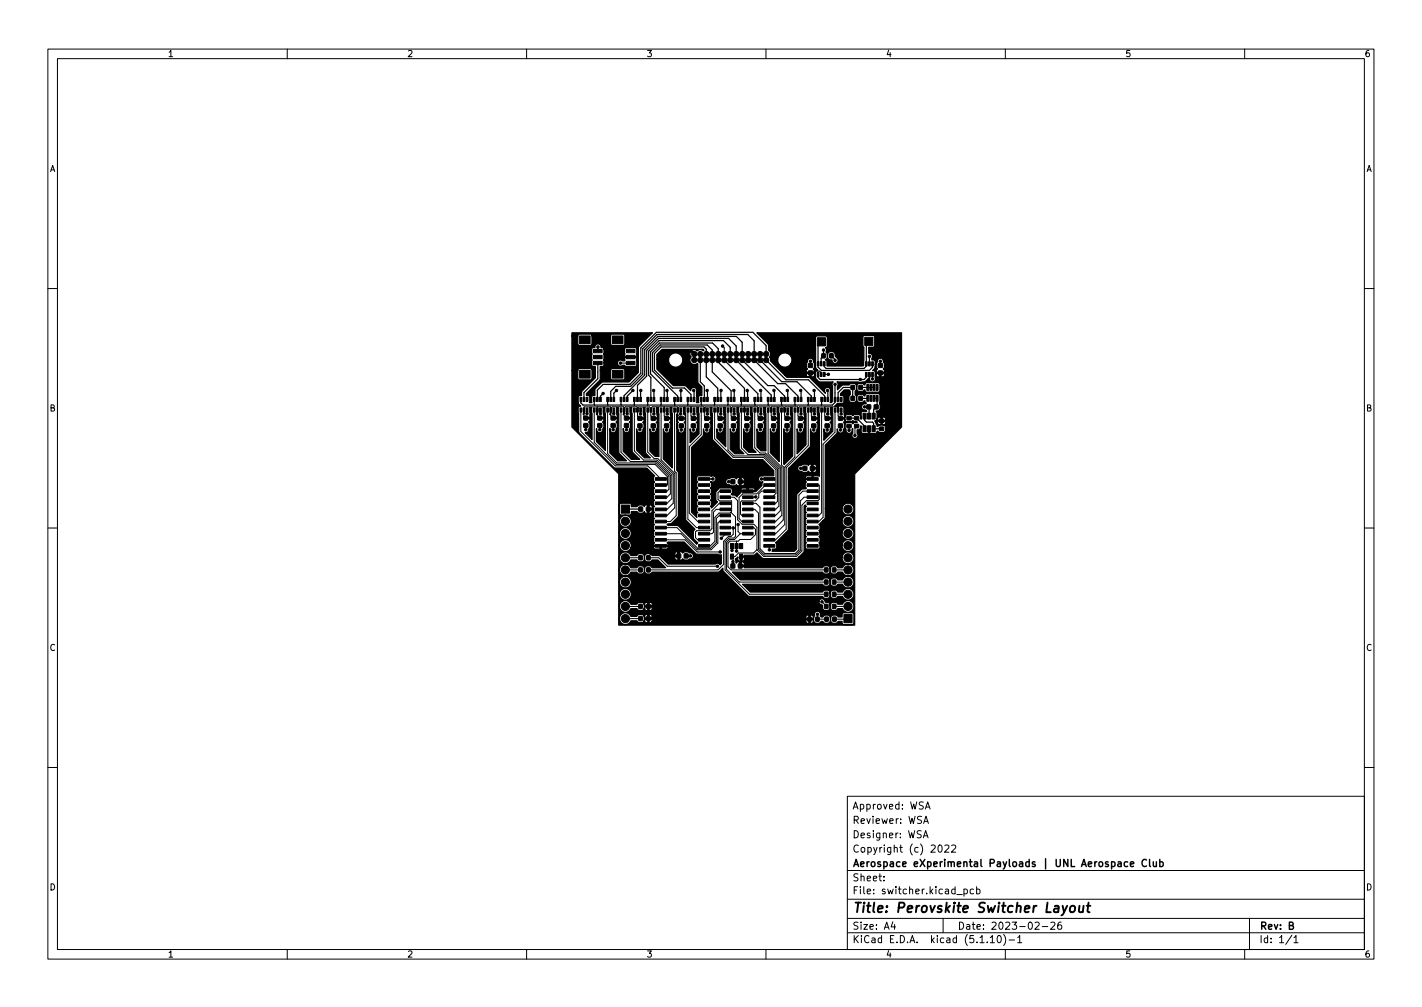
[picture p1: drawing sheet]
<svg xmlns="http://www.w3.org/2000/svg" width="297mm" height="210mm" viewBox="0 0 297 210" stroke-linecap="round" stroke-linejoin="round" font-family="sans-serif">
<defs><g id="words">
<text font-size="2.8" x="178" y="190.6">Title: Perovskite Switcher Layout</text>
<g font-size="2.1">
<text x="178" y="172">Reviewer: WSA</text>
<text x="178" y="169">Approved: WSA</text>
<text x="178" y="178">Copyright (c) 2022</text>
<text x="178" y="175">Designer: WSA</text>
<text x="178" y="184">Sheet:</text>
<text x="178" y="181">Aerospace eXperimental Payloads | UNL Aerospace Club</text>
<text x="178" y="186.7">File: switcher.kicad_pcb</text>
<text x="178" y="196.9">KiCad E.D.A. kicad (5.1.10)-1</text>
<text x="178" y="194.1">Size: A4</text>
<text x="200" y="194.1">Date: 2023-02-26</text>
<text x="263" y="194.1">Rev: B</text>
<text x="263" y="196.9">Id: 1/1</text>
</g>
<g font-size="1.8">
<text x="35" y="11.9">1</text>
<text x="85" y="11.9">2</text>
<text x="135" y="11.9">3</text>
<text x="185" y="11.9">4</text>
<text x="235" y="11.9">5</text>
<text x="285" y="11.9">6</text>
<text x="10.3" y="35.9">A</text>
<text x="285.3" y="35.9">A</text>
<text x="10.3" y="85.9">B</text>
<text x="285.3" y="85.9">B</text>
<text x="10.3" y="135.9">C</text>
<text x="285.3" y="135.9">C</text>
<text x="10.3" y="185.9">D</text>
<text x="285.3" y="185.9">D</text>
<text x="35" y="199.9">1</text>
<text x="85" y="199.9">2</text>
<text x="135" y="199.9">3</text>
<text x="185" y="199.9">4</text>
<text x="235" y="199.9">5</text>
<text x="285" y="199.9">6</text>
</g>
</g></defs>
<g fill="none" stroke="#000" stroke-width=".21">
<path d="M10 10.2h277v190.1h-277zM12 12.2h273v186.1h-273zM60 10.2v2M110 10.2v2M160 10.2v2M210 10.2v2M260 10.2v2M10 60.2h2M124.9 72.5v.8M124.9 72.4v.1M131.7 75.8h-2.1M150.9 72.3l.4 .3v1.3"/>
<path d="M169.3 75.4v.9M169.3 77.9l.3-.4h1.6l.3 .3v.4M172.2 78.2h.8M173 78.2h.1M182.2 79.1h.1M182.2 78.2v.9M183.9 75.4v.9M285 60.2h2M121.3 85.6v4.5l7.2 7.2h6.8l2.7 2.7M122.4 89.7h.1M122.4 88.8v.9M122.6 86.4h.1"/>
<path d="M122.6 85.5v.9M124.1 85.6v6.8l4.6 4.6h8.1l2.6 2.5v1.7l-1.4 .1M124.8 85h-2.7l-.1 1.9 .4 .4M124.8 85l2.7-.1 .1 1.9 .5 .5M124.8 85v1.8l.5 .5M125.3 89.7h.1M125.3 88.8v.9M125.4 86.4h.1M125.4 85.5v.9M126.9 85.6v9.1l2 2h8.1l2.7 2.7v2.8l-.4 .3h-1.3M127.6 85.2l.3-.3h2.4l.1 1.9 .5 .5M128.1 89.7h.1"/>
<path d="M128.1 88.8v.9M128.2 86.4h.1M128.2 85.5v.9M129.7 85.6v8.8l2 2h5.4l2.9 2.9v3.8l-.7 .7h-1.3M130.4 85.2l.3-.3h2.4l.1 1.9 .5 .6M130.9 89.7h.1M130.9 88.8v.9M131 86.4h.1M131 85.5v.9M132.5 85.6v8.5l1.9 2h2.8l3.1 3.1v4.9l-1 1h-1.3M133.2 85.2l.2-.2h2.3l.3 .2M133.7 89.7h.1"/>
<path d="M133.7 88.8v.9M133.8 86.4h.1M133.8 85.5v.9M135.3 85.6v8.8l1.4 1.4h.7l3.2 3.2v6.1l-1.3 1.3h-1.3M136 85.2v1.6l.5 .6M136.5 89.7h.1M136.5 88.8v.9M136.6 86.4h.1M136.6 85.5v.9M138.1 85.6v10.4l2.8 2.9v7.1l-1.6 1.6h-1.3M138.7 85l-2.4-.1-.3 .3M138.7 85l2.8-.1 .1 1.7 .7 .8"/>
<path d="M138.7 85v1.8l.6 .6M139.3 89.8h.1M139.3 88.9v.9M139.4 86.4h.1M139.4 85.5v.9M140.9 85.6v12.8l.3 .3v9l-1.2 1.2h-2M142.2 86.4h.1M142.2 85.5v.9M142.3 89.8h.1M142.3 88.9v.9M143.7 85.6v22.8l1.8 1.8h1.6M144.3 85l-2.4-.1-.3 .3"/>
<path d="M144.3 85l2.7-.1 .1 1.9 .5 .6M144.3 85v1.8l.5 .6M144.8 89.8h.1M144.8 88.9v.9M145 86.4h.1M145 85.5v.9M146.5 85.6v5.2l-2.5 2.4v13.9l1.8 1.8h1.3M147.1 85.2l.3-.2h2.4l.1 1.8 .5 .6M147.6 89.8h.1M147.6 88.9v.9M147.8 86.4h.1M147.8 85.5v.9"/>
<path d="M149.3 85.6v6l3.9 3.9h6.3l2.6 2.6v4.9l-.8 .8h-.6M149.9 85.2l.3-.2h2.4l.1 1.8 .5 .6M150.4 89.8h.1M150.4 88.9v.9M150.6 86.4h.1M150.6 85.5v.9M152.1 85.6v8.4l1.2 1.2h6.3l2.8 2.8v6.7l-.4 .4h-1.3M153.2 89.8h.1M153.2 88.9v.9M153.4 86.4h.1M153.4 85.5v.9M154.9 85.6v7.9l1.3 1.4h3.6l2.9 2.9v7.9l-.7 .7h-1.3"/>
<path d="M155.5 85l-2.5-.1-.3 .3M155.5 85l2.7-.1 .1 1.9 .5 .6M155.5 85v1.8l.5 .6M156 89.8h.1M156 88.9v.9M156.2 86.4h-.1M156.2 85.5v.9M157.7 85.6v7.9l1 1.1h1.2l3.1 3.1v8.9l-1 1h-1.3M158.3 85.2l.3-.2h2.2l.3 .2M158.8 89.7h.1M158.8 88.8v.9M158.9 86.4h.1"/>
<path d="M158.9 85.5v.9M160.4 85.6v9.1l2.9 2.9v10l-1.3 1.3h-1.3M161.6 89.8h.1M161.6 88.9v.9M161.7 86.4h.1M161.7 85.5v.9M163.2 85.6v11.5l.4 .3v11.2l-1.6 1.6h-1.3M163.9 85.2l-.3-.3h-2.4l-.1 1.9 .5 .6M164.4 87.3l-.5-.5 .1-1.9h2.6l.1 1.9 .5 .6M164.4 89.8h.1M164.4 88.9v.9M164.5 86.4h.1"/>
<path d="M164.5 85.5v.9M166 85.6v9.8l-2.1 2.1v12l-1.9 1.9h-1.3M166.7 85.2l.3-.2h2.2l.3 .2M167.2 89.8h.1M167.2 88.9v.9M167.3 97.8h.8M167.3 86.4h.1M167.3 85.5v.9M168.8 85.6v7.4l-4.6 4.7v12.8l-2.2 2.2h-1.3M170 89.8h.1M170 88.9v.9M170.1 86.4h.1"/>
<path d="M170.1 85.5v.9M171.6 85.6v21.5l-.5 .5h-1.4M172.3 85h-2.8v1.9l.5 .5M172.3 85l2.5-.1 .3 .3v1.6l.5 .6M172.3 85v1.8l.5 .6M172.8 89.8h.1M172.8 88.9v.9M172.9 86.4h.1M172.9 85.5v.9M174.4 85.6v4.6l-2.5 2.5v15.3l-.8 .9h-1.4M175.6 89.8h.1M175.6 88.9v.9"/>
<path d="M175.7 86.4h.1M175.7 85.5v.9M177.4 89.8h.1M177.4 89v.8M178.9 89l-.3 .3v1.6M180.6 85h.1M180.6 85h.9M10 110.2h2M130.6 119h3.2M130.6 116.5h.1M130.6 116.5h3.2M133.8 119h.1"/>
<path d="M135.4 116.5h2.2l1.8 1.7h10.5M138 112.7h5.1l2.5 2.5h4.8M143.3 116.1h.9M144.2 116.1h.1M147.1 100h1.8M148.9 100h.1M151.5 110.2h1.7v1.4l-.5 .4h-.6l-.9 1v4.8l-1.2 1.2h-14.6M151.5 111.4l-.8 1M151.5 102.5h-1.2l-.3 .4v1.4l.3 .3h2.5v2.2l-.3 .3h-2.3l-.9 .9v5l-.9 1h-1.3M151.5 108.9h-1.2l-.4 .3v4.2l-1.4 1.4h-2.9l-3.3-3.4h-4.3M151.5 105.1h-1.2l-1.6 1.5v3.8l-.4 .4h-2.8l-.2 .3v1.2l.4 .4h1.4M151.5 106.4h-1.9l-.6 .5v4.2l-.3 .3h-1.6"/>
<path d="M151.5 103.8h1.9l.7 .7v4l.9 1h2.5l.6 .6v4.7M151.5 107.6h-1.2l-.7 .6v5.1l-1.2 1.2h-2.7l-4.3-4.3h-3.4M152.2 100.6h.1M152.2 100.6h.9M152.7 107l.9 .9v4.1l-.3 .3h-1l-.8 .9v5.8l5 5.1h16.1M152.9 114.9h.1M152.9 114v.9M153.1 117.3v.9M153.9 113v2.1M154.2 109.5v1.5l.4 .4M154.6 111.4h1.6M154.6 111.4l-1.2 1.2h-1l-.6 .7v5.6l2.6 2.6h18.2"/>
<path d="M156.2 110.2h1.3l.3 .3v1.1l-1 1h-2.2l-.4 .4h-1.7l-.4 .4v4.9l.6 .7h19.9M157.9 103.8h-1.7M158.1 114.8l-.7 .7h-3.1l-.8 .7h-.6v-.3M159.1 100h1.6M160.7 102.5h-1.6l-.6 .6v.8l-.7 .7h-2.9l-.2 .2v2.5l.3 .3h1.2M160.7 101.3h-.8l-1.8 1.8h-3l-.7 .8v4.4l.6 .6h1.2M160.7 114.8h.1M160.7 113.9v.9M169.7 102.5h-2l-.8 .9v11.4l-.8 .8h-6.3l-1.1-1.1v-8.6l-.8-.8h-1.7M169.7 103.8h-1.7l-.8 .8v10.3l-1 1h-6.6l-1.2-1.2v-7.6l-.7-.7h-1.5M169.7 101.3l1.4 .1v2.9l-.2 .2h-2.4l-1 1v9.5l-1.1 1.2h-6.9l-1.4-1.4M174.2 119h2.9"/>
<path d="M177.1 119h.1M285 110.2h2M130.6 126.6h3.2M130.6 129.2h3.2M133.8 129.2h.1M133.8 126.6h.1M170.8 128.3v1h1.9M170.8 128.3h.1M171.7 125.7l.9 .9M174.2 126.6h2.9M174.2 121.5h2.9M174.2 124.1h2.9"/>
<path d="M177.1 124.1h.1M177.1 121.5h.1M177.1 126.6h.1M177.1 129.2l-.1 .1h-2.7M10 160.2h2M177 166.3h108v32h-108zM192.9 174.9l.5-1.5 .5 1.5M192.9 171.9l.5-1.5 .5 1.5M193 174.5h.7M193.1 171.5h.7M193.3 168.9l.5-1.5 .5 1.5M193.4 168.5h.7"/>
<path d="M196.1 176.6l.2-.2a.8 .8 0 0 1 .5 .8 .8 .8 0 0 1-.5 .7l-.2-.1-.2-.4zM197.4 176.6l.5-.2 .3 .5-.9 1h.9M198.8 176.6l.6-.2 .2 .5-.9 1h.9M285 160.2h2M60 198.3v2M110 198.3v2M160 198.3v2M177 194.8h108M177 191.8h108M177 187.8h108M177 181.8h108M184.6 183.8v.1"/>
<path d="M184.6 183v.1M186.5 192.5l-.4 1h1M186.9 193v1M197 191.8v3M199.9 186.8h1.1M201.4 185.7l.4-.1 .3 .3-.2 .7h-.5M201.4 185.6v1.5M203.4 185.7l-.5-.1-.3 .3 .2 .7h.6M204 185.7l.4-.1 .3 .3-.1 .7h-.6M204 185.1v1.5M206.9 195.8l.4-.5v1.5M206.9 196.8h.8"/>
<path d="M208.5 195.4l.1-.1a.8 .8 0 0 1 .6 .8 .8 .8 0 0 1-.6 .7 1 1 0 0 1-.1-1.4zM209.6 195.1a1.72 1.72 0 0 1 0 2.3M210 198.3v2M210.8 196.3h1.1M212.6 195.8l.4-.5v1.5M212.6 196.8h.8M216.2 192.7l.6-.2 .3 .5-1 1h1M217.7 193.5h1.2M219.5 192.7l.6-.2 .3 .5-1 1h1M221.6 192.5l-.4 .1a1.01 1.01 0 0 0 0 1.4l.5-.1 .1-.5-.3-.3h-.3l-.3 .3M260 198.3v2M261 191.8v6.5"/>
<path d="M269.9 195.3l-1.3 1.9M270.3 195.8l.4-.5v1.5M270.3 196.8h.8"/>
</g>
<path d="M223.7 189.3l.1-.1a.5 .5 0 0 1 .8 .3l-.1 .6-.2 .3a.5 .5 0 0 1-.8-.3zM225.5 189.1l-.1 1.3 .5 .1 .3-.2M226.3 189.1l-.1 1.4M227 189.1h.8M227.4 188.5l-.2 1.7v.2l.4 .1" fill="none" stroke="#000" stroke-width=".4"/>
<path d="M239.5 179.6a.71 .71 0 0 0-1 .5 .71 .71 0 0 0 .7 .8l.3-.1M240.1 179.4v1.3l.2 .2M240.9 179.9l.1 1h.3l.3-.1M241.6 179.9v1M242.3 179.4v1.5M235.6 180l-.5-.1-.3 .3 .2 .7h.6M236.1 180.4l.7-.1v-.3l-.5-.1-.2 .2 .1 .8h.6M242.3 180l.4-.1 .3 .3-.2 .7h-.5" fill="none" stroke="#000" stroke-width=".3"/>
<g fill="#000" stroke="#000" stroke-width=".21">
<path d="M121.1 70.1h2.2v1.6h-2.2zM121.1 77.3h2.2v1.6h-2.2zM124 75.4h1.8v.7h-1.8zM124 74.2h1.8v.7h-1.8zM124 72.9h1.8v.7h-1.8zM127.9 70.1h2.2v1.6h-2.2zM127.9 77.3h2.2v1.6h-2.2zM130.8 75.4h1.8v.7h-1.8zM130.8 74.2h1.8v.7h-1.8zM130.8 72.9h1.8v.7h-1.8zM168.9 75.9h.8v.8h-.8zM168.9 77.5h.8v.7h-.8z"/>
<path d="M170.7 75.5h.4v.9h-.4zM170.7 77.7h.4v.9h-.4zM171.3 75.5h.4v.9h-.4zM171.3 77.7h.4v.9h-.4zM171.7 73.9h.7l-.1 .8h-.6zM172 75.5h.4v.9h-.4zM172 77.7h.4v.9h-.4zM170.7 70.5h1.7v1.7h-1.7zM173.3 73.9h.7v.8h-.7zM180.6 70.4h1.7v1.7h-1.7zM180.8 75.5h.3v.9h-.3zM180.8 77.8h.3v.8h-.3z"/>
<path d="M181.4 75.5h.4v.9h-.4zM181.4 77.8h.4v.8h-.4zM182.1 75.5h.3v.9h-.3zM182.1 77.8h.3v.8h-.3zM183.5 75.9h.8v.8h-.8zM183.5 77.5h.8v.7h-.8zM121.2 83h.3v.8h-.3zM121.2 85.2h.3v.9h-.3zM121.8 83h.4v.8h-.4zM121.8 85.2h.4v.9h-.4zM122 88.5l.8-.1v.8h-.8zM122 86.9h.8v.8h-.8z"/>
<path d="M122.5 83h.3v.8h-.3zM122.5 85.2h.3v.9h-.3zM123.9 83h.4v.8h-.4zM123.9 85.2h.4v.9h-.4zM124.6 83h.4v.8h-.4zM124.6 85.2h.4v.9h-.4zM124.9 88.5h.8v.7h-.8zM124.9 86.9h.8v.8h-.8zM125.2 83h.4v.8h-.4zM125.2 85.2h.4v.9h-.4zM126.7 83h.4v.8h-.4zM126.7 85.2h.4v.9h-.4z"/>
<path d="M127.4 83h.3v.8h-.3zM127.4 85.2h.3v.9h-.3zM127.7 88.5h.8v.7h-.8zM127.7 86.9h.8v.8h-.8zM128 83h.4v.8h-.4zM128 85.2h.4v.9h-.4zM129.5 83h.4v.8h-.4zM129.5 85.2h.4v.9h-.4zM130.2 83h.3v.8h-.3zM130.2 85.2h.3v.9h-.3zM130.5 88.5h.8v.7h-.8zM130.5 86.9h.8v.8h-.8z"/>
<path d="M130.8 83h.4v.8h-.4zM130.8 85.2h.4v.9h-.4zM132.3 83h.4v.8h-.4zM132.3 85.2h.4v.9h-.4zM133 83h.3v.8h-.3zM133 85.2h.3v.9h-.3zM133.3 88.5h.8v.8h-.8zM133.3 87h.8v.7h-.8zM133.6 83h.4v.8h-.4zM133.6 85.2h.4v.9h-.4zM135.1 83h.4v.8h-.4zM135.1 85.2h.4v.9h-.4z"/>
<path d="M135.8 83h.3v.8h-.3zM135.8 85.2h.3v.9h-.3zM136.1 88.5h.8v.8h-.8zM136.1 87h.8v.7h-.8zM136.4 83h.4v.8h-.4zM136.4 85.2h.4v.9h-.4zM137.9 83h.4v.8h-.4zM137.9 85.2h.4v.9h-.4zM138.6 83h.3v.8h-.3zM138.6 85.2h.3v.9h-.3zM136.9 99.7h2.3v.6h-2.3zM138.8 88.5h.9v.8h-.9z"/>
<path d="M138.8 87h.9v.7h-.9zM139.2 83h.4v.8h-.4zM139.2 85.2h.4v.9h-.4zM140.7 83h.4v.8h-.4zM140.7 85.2h.4v.9h-.4zM141.4 83h.3v.8h-.3zM141.4 85.2h.3v.9h-.3zM142 83h.4v.8h-.4zM142 85.2h.4v.9h-.4zM141.9 88.5h.8v.8h-.8zM141.9 87h.8v.7h-.8zM143.5 83h.4v.8h-.4z"/>
<path d="M143.5 85.2h.4v.9h-.4zM144.2 83h.3v.8h-.3zM144.2 85.2h.3v.9h-.3zM144.4 88.5h.9v.8h-.9zM144.4 87h.9v.7h-.9zM144.8 83h.4v.8h-.4zM144.8 85.2h.4v.9h-.4zM146.3 83h.4v.8h-.4zM146.3 85.2h.4v.9h-.4zM147 83h.3v.8h-.3zM147 85.2h.3v.9h-.3zM147.2 88.5h.8v.8h-.8z"/>
<path d="M147.2 87h.8v.7h-.8zM147.6 83h.4v.8h-.4zM147.6 85.2h.4v.9h-.4zM145.9 99.7h2.3v.6h-2.3zM149.1 83h.4v.8h-.4zM149.1 85.2h.4v.9h-.4zM149.7 83h.4v.8h-.4zM149.7 85.2h.4v.9h-.4zM150 88.5h.8v.8h-.8zM150 87h.8v.7h-.8zM150.4 83h.4v.8h-.4zM150.4 85.2h.4v.9h-.4z"/>
<path d="M151.9 83h.3v.8h-.3zM151.9 85.2h.3v.9h-.3zM152.5 83h.4v.8h-.4zM152.5 85.2h.4v.9h-.4zM152.8 88.5h.8v.8h-.8zM152.8 87h.8v.7h-.8zM153.2 83h.3v.8h-.3zM153.2 85.2h.3v.9h-.3zM154.7 83h.3v.8h-.3zM154.7 85.2h.3v.9h-.3zM155.3 83h.4v.8h-.4zM155.3 85.2h.4v.9h-.4z"/>
<path d="M155.6 88.5h.8v.8h-.8zM155.6 87h.8v.7h-.8zM156 83h.3v.8h-.3zM156 85.2h.3v.9h-.3zM157.5 83h.3v.8h-.3zM157.5 85.2h.3v.9h-.3zM158.1 83h.4v.8h-.4zM158.1 85.2h.4v.9h-.4zM158.4 88.5h.8v.8h-.8zM158.4 87h.8v.7h-.8zM158.8 83h.3v.8h-.3zM158.8 85.2h.3v.9h-.3z"/>
<path d="M160.3 83h.3v.8h-.3zM160.3 85.2h.3v.9h-.3zM160.9 83h.4v.8h-.4zM160.9 85.2h.4v.9h-.4zM161.2 88.5h.8v.8h-.8zM161.2 87h.8v.7h-.8zM161.6 83h.3v.8h-.3zM161.6 85.2h.3v.9h-.3zM163.1 83h.3v.8h-.3zM163.1 85.2h.3v.9h-.3zM163.7 83h.4v.8h-.4zM163.7 85.2h.4v.9h-.4z"/>
<path d="M164 88.5h.8v.8h-.8zM164 87h.8v.7h-.8zM164.4 83h.3v.8h-.3zM164.4 85.2h.3v.9h-.3zM165.9 83h.3v.8h-.3zM165.9 85.2h.3v.9h-.3zM166.5 83h.4v.8h-.4zM166.5 85.2h.4v.9h-.4zM166.8 88.5h.8v.8h-.8zM166.8 87h.8v.7h-.8zM167.2 83h.3v.8h-.3zM167.2 85.2h.3v.9h-.3z"/>
<path d="M167.8 97.4h.7v.8h-.7zM168.7 83h.3v.8h-.3zM168.7 85.2h.3v.9h-.3zM169.3 83h.4v.8h-.4zM169.3 85.2h.4v.9h-.4zM169.3 97.4h.8v.8h-.8zM169.6 88.5h.8v.8h-.8zM169.6 87h.8v.8h-.8zM170 83h.3v.8h-.3zM170 85.2h.3v.9h-.3zM171.4 83h.4v.8h-.4zM171.4 85.2h.4v.9h-.4z"/>
<path d="M172.1 83h.4v.8h-.4zM172.1 85.2h.4v.9h-.4zM172.4 88.5h.8v.8h-.8zM172.4 87h.8v.7h-.8zM172.7 83h.4v.8h-.4zM172.7 85.2h.4v.9h-.4zM174.2 83h.4v.8h-.4zM174.2 85.2h.4v.9h-.4zM174.9 83h.3v.8h-.3zM174.9 85.2h.3v.9h-.3zM175.2 88.5h.8v.8h-.8zM175.2 87h.8v.7h-.8z"/>
<path d="M175.5 83h.4v.8h-.4zM175.5 85.2h.4v.9h-.4zM176.9 88.6h.9v.7h-.8zM176.9 87h.9v.6l-.8 .1zM177.8 80.5h.7l-.1 .8h-.6zM177.8 82.8h.7l-.1 .8h-.6zM178.5 88.6h.8l.1 .7h-.9zM178.5 87h.8l.1 .6-.9 .1zM179.4 80.5h.7v.8h-.7zM179.4 82.8h.7v.8h-.7zM180.3 86.3h.6v1.2h-.6zM180.3 88.9h.6v1.2h-.6z"/>
<path d="M181.1 82.6h.4v1.2h-.4zM181.1 80.3h.4v1.2h-.4zM181.7 82.6h.4v1.2h-.4zM181.7 80.3h.4v1.2h-.4zM181.1 84.5h.8v.9h-.8zM181.2 86.3h.7v1.2h-.7zM181.2 88.9h.7v1.2h-.7zM182.4 82.6h.4v1.2h-.4zM182.4 80.3h.4v1.2h-.4zM182.2 86.3h.6v1.2h-.6zM182.2 88.9h.6v1.2h-.6zM183 82.6h.4v1.2h-.4z"/>
<path d="M183 80.3h.4v1.2h-.4zM182.6 84.5h.8v.9h-.8zM183.7 89.2h.9v.7h-.9zM183.7 87.5h.9v.7h-.9zM129.8 105.5h1.7v1.7h-1.7zM133.5 118.6h.6v.8h-.7zM133.5 116l.6 .1v.8h-.7zM133.5 105.9h.7v.8h-.8zM135 105.9h.8v.8h-.8zM135.1 118.6h.7v.8h-.7zM135.1 116l.7 .1v.8h-.7zM136.9 101h2.3v.6h-2.3z"/>
<path d="M136.9 102.3h2.3v.5h-2.3zM136.9 103.5h2.3v.6h-2.3zM136.9 104.8h2.3v.6h-2.3zM136.9 106.1h2.3v.5h-2.3zM136.9 107.3h2.3v.6h-2.3zM136.9 108.6h2.3v.6h-2.3zM136.9 109.9h2.3v.5h-2.3zM136.9 111.2h2.3v.5h-2.3zM136.9 112.4h2.3v.6h-2.3zM136.9 113.7h2.3v.6h-2.3zM141.4 115.7h.8v.8h-.8zM142.9 115.7h.8v.8h-.8z"/>
<path d="M145.9 113.7h2.3v.6h-2.3zM145.9 112.4h2.3v.6h-2.3zM145.9 111.2h2.3v.5h-2.3zM145.9 109.9h2.3v.5h-2.3zM145.9 108.6h2.3v.6h-2.3zM145.9 107.3h2.3v.6h-2.3zM145.9 106.1h2.3v.5h-2.3zM145.9 104.8h2.3v.6h-2.3zM145.9 103.5h2.3v.6h-2.3zM145.9 102.3h2.3v.5h-2.3zM145.9 101h2.3v.6h-2.3zM150.4 111.2h2.2v.5h-2.2z"/>
<path d="M150.4 109.9h2.2v.5h-2.2zM150.4 108.6h2.2v.6h-2.2zM150.4 107.3h2.2v.6h-2.2zM150.4 106.1h2.2v.5h-2.2zM150.4 104.8h2.2v.6h-2.2zM150.4 103.5h2.2v.6h-2.2zM150.4 102.3h2.2v.5h-2.2zM152.6 115.7h.6v1h-.6zM152.6 113.5h.6v1h-.6zM152.7 117.8h.8v.8h-.8zM152.7 100.2h.8v.8h-.8zM153.5 113.5h.7v1h-.7z"/>
<path d="M154.5 115.7h.6v1h-.6zM154.5 113.5h.6v1h-.6zM154.3 117.8h.7v.8h-.7zM154.3 100.2h.7v.8h-.7zM155.1 102.3h2.2v.5h-2.2zM155.1 103.5h2.2v.6h-2.2zM155.1 104.8h2.2v.6h-2.2zM155.1 106.1h2.2v.5h-2.2zM155.1 107.3h2.2v.6h-2.2zM155.1 108.6h2.2v.6h-2.2zM155.1 109.9h2.2v.5h-2.2zM155.1 111.2h2.2v.5h-2.2z"/>
<path d="M159.6 99.7h2.3v.6h-2.3zM159.6 101h2.3v.6h-2.3zM159.6 102.3h2.3v.5h-2.3zM159.6 103.5h2.3v.6h-2.3zM159.6 104.8h2.3v.6h-2.3zM159.6 106.1h2.3v.5h-2.3zM159.6 107.3h2.3v.6h-2.3zM159.6 108.6h2.3v.6h-2.3zM159.6 109.9h2.3v.5h-2.3zM159.6 111.2h2.3v.5h-2.3zM159.6 112.4h2.3v.6h-2.3zM159.6 113.7h2.3v.6h-2.3z"/>
<path d="M168.6 113.7h2.3v.6h-2.3zM168.6 112.4h2.3v.6h-2.3zM168.6 111.2h2.3v.5h-2.3zM168.6 109.9h2.3v.5h-2.3zM168.6 108.6h2.3v.6h-2.3zM168.6 107.3h2.3v.6h-2.3zM168.6 106.1h2.3v.5h-2.3zM168.6 104.8h2.3v.6h-2.3zM168.6 103.5h2.3v.6h-2.3zM168.6 102.3h2.3v.5h-2.3zM168.6 101h2.3v.6h-2.3zM168.6 99.7h2.3v.6h-2.3z"/>
<path d="M172.3 118.6h.6v.8h-.7zM173.9 118.6h.7v.8h-.7zM133.5 126.2h.6v.8h-.7zM133.5 128.7l.6 .1v.8h-.7zM135.1 126.2h.7v.8h-.7zM135.1 128.7l.7 .1v.8h-.7zM168.8 128.9h.7l-.1 .8h-.7zM170.4 128.9h.7v.8h-.7zM172.3 126.2h.6v.8h-.7zM172.3 121.1h.6v.9l-.7-.1zM172.3 123.7h.6v.8h-.7zM172.3 128.9h.7v.8h-.7z"/>
<path d="M173.9 126.2h.7v.8h-.7zM173.9 121.1h.7v.9l-.7-.1zM173.9 123.7h.7v.8h-.7zM174 128.9h.7l-.1 .8h-.6zM176.3 128.3h1.7v1.7h-1.7z"/>
<circle cx="124.9" cy="72.4" r=".25"/>
<circle cx="129.6" cy="75.8" r=".25"/>
<circle cx="132" cy="78.4" r=".25"/>
<circle cx="145" cy="75.2" r=".55"/>
<circle cx="145" cy="73.9" r=".55"/>
<circle cx="146.3" cy="75.2" r=".55"/>
<circle cx="146.3" cy="73.9" r=".55"/>
<circle cx="147.5" cy="75.2" r=".55"/>
<circle cx="147.5" cy="73.9" r=".55"/>
<circle cx="148.8" cy="75.2" r=".55"/>
<circle cx="148.8" cy="73.9" r=".55"/>
<circle cx="150" cy="75.2" r=".55"/>
<circle cx="150" cy="73.9" r=".55"/>
<circle cx="150.9" cy="72.3" r=".25"/>
<circle cx="151.3" cy="75.2" r=".55"/>
<circle cx="151.3" cy="73.9" r=".55"/>
<circle cx="152.5" cy="75.2" r=".55"/>
<circle cx="152.5" cy="73.9" r=".55"/>
<circle cx="153.8" cy="75.2" r=".55"/>
<circle cx="153.8" cy="73.9" r=".55"/>
<circle cx="155" cy="75.2" r=".55"/>
<circle cx="155" cy="73.9" r=".55"/>
<circle cx="156.3" cy="75.2" r=".55"/>
<circle cx="156.3" cy="73.9" r=".55"/>
<circle cx="157.5" cy="75.2" r=".55"/>
<circle cx="157.5" cy="73.9" r=".55"/>
<circle cx="158.8" cy="75.2" r=".55"/>
<circle cx="158.8" cy="73.9" r=".55"/>
<circle cx="160" cy="75.2" r=".55"/>
<circle cx="160" cy="73.9" r=".55"/>
<circle cx="169.3" cy="75.4" r=".25"/>
<circle cx="172" cy="73.1" r=".25"/>
<circle cx="173" cy="78.2" r=".25"/>
<circle cx="174.4" cy="75.2" r=".25"/>
<circle cx="179.7" cy="79.2" r=".25"/>
<circle cx="181.6" cy="74.4" r=".25"/>
<circle cx="182.2" cy="79.1" r=".25"/>
<circle cx="183.9" cy="75.4" r=".25"/>
<circle cx="122.4" cy="89.7" r=".25"/>
<circle cx="122.6" cy="86.4" r=".25"/>
<circle cx="125.3" cy="89.7" r=".25"/>
<circle cx="125.4" cy="86.4" r=".25"/>
<circle cx="126" cy="82.2" r=".25"/>
<circle cx="128.1" cy="89.7" r=".25"/>
<circle cx="128.2" cy="86.4" r=".25"/>
<circle cx="128.8" cy="81.5" r=".25"/>
<circle cx="130.9" cy="89.7" r=".25"/>
<circle cx="131" cy="86.4" r=".25"/>
<circle cx="132.2" cy="81.5" r=".25"/>
<circle cx="133.7" cy="89.7" r=".25"/>
<circle cx="133.8" cy="86.4" r=".25"/>
<circle cx="133.9" cy="81.5" r=".25"/>
<circle cx="136.5" cy="89.7" r=".25"/>
<circle cx="136.5" cy="81.5" r=".25"/>
<circle cx="136.6" cy="86.4" r=".25"/>
<circle cx="139.3" cy="89.8" r=".25"/>
<circle cx="139.3" cy="81.5" r=".25"/>
<circle cx="139.4" cy="86.4" r=".25"/>
<circle cx="142.2" cy="86.4" r=".25"/>
<circle cx="142.2" cy="81.6" r=".25"/>
<circle cx="142.3" cy="89.8" r=".25"/>
<circle cx="144.8" cy="89.8" r=".25"/>
<circle cx="144.9" cy="81.5" r=".25"/>
<circle cx="145" cy="86.4" r=".25"/>
<circle cx="147.6" cy="89.8" r=".25"/>
<circle cx="147.7" cy="81.5" r=".25"/>
<circle cx="147.8" cy="86.4" r=".25"/>
<circle cx="150.4" cy="89.8" r=".25"/>
<circle cx="150.6" cy="86.4" r=".25"/>
<circle cx="150.6" cy="81.5" r=".25"/>
<circle cx="153.2" cy="89.8" r=".25"/>
<circle cx="153.3" cy="81.5" r=".25"/>
<circle cx="153.4" cy="86.4" r=".25"/>
<circle cx="156" cy="89.8" r=".25"/>
<circle cx="156.1" cy="81.5" r=".25"/>
<circle cx="156.1" cy="86.4" r=".25"/>
<circle cx="158.8" cy="89.7" r=".25"/>
<circle cx="158.9" cy="81.5" r=".25"/>
<circle cx="158.9" cy="86.4" r=".25"/>
<circle cx="161.6" cy="89.8" r=".25"/>
<circle cx="161.7" cy="81.5" r=".25"/>
<circle cx="161.7" cy="86.4" r=".25"/>
<circle cx="164.4" cy="89.8" r=".25"/>
<circle cx="164.5" cy="81.5" r=".25"/>
<circle cx="164.5" cy="86.4" r=".25"/>
<circle cx="167.2" cy="89.8" r=".25"/>
<circle cx="167.3" cy="97.8" r=".25"/>
<circle cx="167.3" cy="81.5" r=".25"/>
<circle cx="167.3" cy="86.4" r=".25"/>
<circle cx="170" cy="89.8" r=".25"/>
<circle cx="170.1" cy="81.5" r=".25"/>
<circle cx="170.1" cy="86.4" r=".25"/>
<circle cx="172.8" cy="89.8" r=".25"/>
<circle cx="172.8" cy="81.5" r=".25"/>
<circle cx="172.9" cy="86.4" r=".25"/>
<circle cx="174.4" cy="80.3" r=".25"/>
<circle cx="175.6" cy="89.8" r=".25"/>
<circle cx="175.7" cy="86.4" r=".25"/>
<circle cx="177.4" cy="89.8" r=".25"/>
<circle cx="178.6" cy="90.9" r=".25"/>
<circle cx="180.6" cy="85" r=".25"/>
<circle cx="130.6" cy="111.4" r=".85"/>
<circle cx="130.6" cy="119" r=".85"/>
<circle cx="130.6" cy="116.5" r=".85"/>
<circle cx="130.6" cy="108.8" r=".85"/>
<circle cx="130.6" cy="113.9" r=".85"/>
<circle cx="144.2" cy="116.1" r=".25"/>
<circle cx="148.9" cy="100" r=".25"/>
<circle cx="149.9" cy="118.2" r=".25"/>
<circle cx="150.4" cy="115.2" r=".25"/>
<circle cx="150.7" cy="112.4" r=".25"/>
<circle cx="152.2" cy="100.6" r=".25"/>
<circle cx="152.9" cy="114.9" r=".25"/>
<circle cx="153.1" cy="117.3" r=".25"/>
<circle cx="153.2" cy="110.2" r=".25"/>
<circle cx="153.9" cy="115.1" r=".25"/>
<circle cx="154.2" cy="109.5" r=".25"/>
<circle cx="157.9" cy="103.8" r=".25"/>
<circle cx="159.1" cy="100" r=".25"/>
<circle cx="160.7" cy="114.8" r=".25"/>
<circle cx="177.1" cy="111.4" r=".85"/>
<circle cx="177.1" cy="108.8" r=".85"/>
<circle cx="177.1" cy="116.5" r=".85"/>
<circle cx="177.1" cy="113.9" r=".85"/>
<circle cx="177.1" cy="106.3" r=".85"/>
<circle cx="177.1" cy="119" r=".85"/>
<circle cx="130.6" cy="129.2" r=".85"/>
<circle cx="130.6" cy="126.6" r=".85"/>
<circle cx="130.6" cy="121.5" r=".85"/>
<circle cx="130.6" cy="124.1" r=".85"/>
<circle cx="170.8" cy="128.3" r=".25"/>
<circle cx="171.7" cy="125.7" r=".25"/>
<circle cx="177.1" cy="121.5" r=".85"/>
<circle cx="177.1" cy="126.6" r=".85"/>
<circle cx="177.1" cy="124.1" r=".85"/>
</g>
<g fill="none" stroke="#000" stroke-width=".25">
<path d="M124.9 75.8v3.3l-2.9 2.9v1.4M146.3 75.2v4.5l.8 .9v2.8M147.5 73.9v-1l-.4-.5h-9l-1.4 1.4v3.5l3.8 3.7h2.5l1.3 1.4v1M147.5 75.2v3.5l2.4 2.4v2.3M148.8 73.9v-.8l-1.1-1.1h-9.8l-1.6 1.6v3.8l5.3 5.3v.7M148.8 75.2v2.5l3.9 3.9v1.8M150 73.9v-1.1l-1.2-1.2h-11.1l-1.8 1.9v4.6l2.8 2.8v2.5M150 75.2v.4l5.5 5.5v2.3M151.3 75.2l7 7v1.2M152.5 73.9v-1.4l-1.4-1.4h-13.4l-2.2 2.2v5l.5 .5v4.6M153.8 73.9v-1.7l-1.6-1.5h-14.6l-2.5 2.4v5.4l-1.9 1.9v3M153.8 75.2l7.3 7.3v.9"/>
<path d="M155 73.9v-2.4l-1.2-1.2h-16.4l-2.7 2.7v5.3l-4.3 4.3v.8M155 75.2h.1M155.1 75.2l5.3 5.3h1.3l2.2 2.2v.7M157.5 73.9v-2.7l-1.3-1.4h-19l-2.9 3v5.3l-2.6 2.6h-3.1l-1 1v1.7M157.5 75.2l5 4.9h1.6l2.6 2.6v.7M158.8 75.2l4.5 4.5h3.2l3 3v.7M160 73.9v-1.8l-2.7-2.7h-20.2l-3.2 3.2v5.4l-2.3 2.3h-5.6l-1.2 1.2v1.9M160 75.2l4.1 4.1h4.8l3.4 3.4v.7M170.9 78.2v.6l.4 .4h9.2l.5-.5v-.5M171.6 71.4l-.7 .7v4.5l.7 .7h10l.7-.6v-.7M172 74.3h.1M172 73.1v1.2"/>
<path d="M172 74.3l-.5 .5v1.1M173.7 74.3l.7 .8v.1M181.5 71.3l-.5 .5v4.7l-.5 .4h-7.9l-.4-.4v-.6M181.6 74.4v1.6M124.1 83.4l.1 1.2M126 82.2l-.6 .5v.7M126.9 83.4l.1 1.2M128.8 81.5l-.6 .6v1.3M129.7 83.4l.1 1.2M132.2 81.5l-1.2 1.2v.7M132.5 83.4v1.2M133.9 81.5l-.1 1.9"/>
<path d="M135.3 83.4v1.2M136.5 81.5l.1 1.9M138.1 83.4l-.1 1.2M139.3 81.5l.1 1.9M140.9 83.4l.1 1.2M142.2 81.6v1.8M143.7 83.4l-.1 1.2M144.9 81.5l.1 1.9M146.5 83.4l.1 1.2M147.7 81.5l.1 1.9M149.3 83.4l-.1 1.2M150.6 81.5v1.9"/>
<path d="M152.1 83.4l-.1 1.2M153.3 81.5l.1 1.9M154.9 83.4l-.1 1.2M156.1 81.5l.1 1.9M157.7 83.4v1.2M158.9 81.5l.1 1.9M160.4 83.4l.1 1.2M161.7 81.5v1.9M163.2 83.4l.1 1.2M164.5 81.5v1.9M166 83.4l.1 1.2M167.3 81.5v1.9"/>
<path d="M168.8 83.4v1.2M170.1 81.5v1.9M171.6 83.4v1.2M172.8 81.5l.1 1.9M174.4 80.3v3.7l-.5 .6h-52.1l-.5-.5v-.7M174.4 80.3h.1M177.4 87.3h1.5l1.7 1.7v.5M178.1 83.2v-2.3h-2l-1 1.1v1.4M179.8 83.2h1.5M179.8 80.9h2.8M180.6 86.9v.8l.4 .4h1.2l.3 .3v1.1M181.5 85v1.9"/>
<path d="M182.5 89.5h.1M182.5 89.5h1.6M182.6 83.2h.6v1.6l-.7 .7v1.4M133.8 106.3h-3.2"/>
</g>
<g fill="#000" stroke="#000" stroke-width=".25">
<path d="M119.5 69.5h16.8l-2.9 2.9-.1 5.4-1.9 2h-5.7l-1.3 1.4-.1 1.4h-.5l-.2 .2v1.3h-.5l.1-1.3-.2-.2h-.5v-.4l2.8-2.8 .1-2.1h2.1l.1 1.7 .2 .3h2.3l.4-.1v-1.9l-.2-.3h-2.4l-.2 .1-.2 .2h-2.1v-.8l.6-.1 .2-.6h2.8v.1a.64 .64 0 0 0 .4 .5 .64 .64 0 0 0 .6-.1h.5l.3 .2h2l.2-.3-.1-1 .1-.4-2.5-.1v.7l-.5-.1a.64 .64 0 0 0-1 .5h-2.8l-.2-.6 .2-2.3h4.2l.1 1.5h2.4l.1-1.7-.4-.1h-1.8l-.2 .1-.2 .2h-4.2l-.2-.3-.5-.1a.64 .64 0 0 0-.6-.7 .64 .64 0 0 0-.6 .8h-.5l-.2 .3 .1 2.3-.1 .9 .2 .4h.6v2.4l-2.8 2.8-.1 .9h-.5l-.2 .3v1.3l.5 .6-.4 .1-.1 .3 .2 5.1 7.3 7.4h6.8l1.7 1.7-.3 .3v.7l.2 .2-.2 .4v.6l.2 .3-.2 .4v.6l.2 .3-.2 .3v.7l.2 .3-.2 .3v.6l.2 .3-.2 .4v.6l.2 .3-.2 .3v.7l.2 .3-.2 .3v.7l.2 .2-.2 .4v.6l.2 .3-.2 .4v.6l.2 .3-.2 .3v.7l.2 .2-.2 .3 .1 .2h2.9l.1-.2-.3-.3 .2-.1h3.4l2.6 2.5 5.2 .1v1.8l-.3 .3a.63 .63 0 0 0-1-.1h-9.8l-1.3-1.3h2.6l.2 .4h.5l.1-.7h-.7l-.1 .3h-2.6l-.5-.5h-1.6l-.2-.3-.3-.1h5.2l.1 .3h.7v-.6h.2l.1 1.6h.4l.2-.2 .5 .2h.6l.3-.2a.67 .67 0 0 0 .8-.7 .67 .67 0 0 0-.8-.6l-.9-.2-.5 .3a.43 .43 0 0 0-.7-.2l-.6-.1-.4 .4h-5.7a.58 .58 0 0 0-.5 .6v.6l.2 .4 .9 .1 .4-.4h1.2l1.6 1.6h-2.8l-.3-.3-.7-.1a.58 .58 0 0 0-.5 .6v.7l.1 .3 .8 .2 .4-.1 .2-.3h13.8l1-.9 .1 .7 5.4 5.2h15.3l.4 .4h.6l.5-.3 .1-.8 .1 .5a.58 .58 0 0 0 .5 .6h.7l.3-.4h1v.2a1.24 1.24 0 0 0 1.9 .3 1.24 1.24 0 0 0 0-1.9 1.24 1.24 0 0 0-1.9 .5h-1l-.3-.3-.7-.1-.4 .2-.2 .4a.58 .58 0 0 0-.6-.6l-.6 .1-.4 .3h-15.1l-1.6-1.6h16.7l.4 .3 .6 .1 .5-.4 .1-.7 .1 .5a.58 .58 0 0 0 .5 .6l.7-.1 .3-.3h1v.1a1.24 1.24 0 0 0 1.9 .4 1.24 1.24 0 0 0 0-2 1.24 1.24 0 0 0-1.9 .6h-1l-.3-.4h-.7l-.4 .1-.2 .5a.58 .58 0 0 0-.6-.6h-.6l-.4 .4h-17.2l-1.6-1.6h18.8l.4 .3 .6 .1 .5-.4 .1-.8 .1 .6a.58 .58 0 0 0 .5 .6l.7-.1 .3-.3h1v.1a1.24 1.24 0 0 0 1.9 .3 1.24 1.24 0 0 0 0-1.9 1.24 1.24 0 0 0-1.9 .5h-1l-.3-.3-.7-.1-.4 .2-.2 .4a.58 .58 0 0 0-.6-.6l-.6 .1-.4 .3h-16.3l-.1-.2h-.9v-.9h.3v.6h.6a.44 .44 0 0 0-.2-.7l-.7 .1a.43 .43 0 0 0-.7 .2l-.1-.5a.33 .33 0 0 1 .2-.6l.3-.2-.1 .6 .5 .2 .1-.8h.2v.7l.3 .1 .3-.2v-.5l-.8-.1v-.2h.7l.1-.2h2l.6-.5 1.1 1.1 .3 .1h6.9l.4-.3h9.1a1.24 1.24 0 0 0 1.7 1.3 1.24 1.24 0 0 0 .4-2 1.24 1.24 0 0 0-2 .5l-.1 .2h-9.1l1.2-1.2v-9.4l.2-.3 .3 .3-.3 .4v.6l.3 .3-.3 .3v.7l.3 .3-.3 .3v.7l.3 .2-.3 .4v.6l.3 .3-.3 .4v.6l.3 .3-.3 .3v.7l.3 .2-.3 .3 .1 .9 2.7 .1 .3-.2v-.6h4.6v.2a1.24 1.24 0 0 0 1.9 1 1.24 1.24 0 0 0 0-2.1 1.24 1.24 0 0 0-1.9 .9h-4.6l-.3-.5 .3-.2v-.7l-.3-.3 .3-.3v-.5h4.6v.2a1.24 1.24 0 0 0 1.9 .9 1.24 1.24 0 0 0 0-2.1 1.24 1.24 0 0 0-1.9 1h-4.6l-.3-.5 .3-.4v-.6l-.3-.3 .9-.8h4v.3a1.24 1.24 0 0 0 1.9 .9 1.24 1.24 0 0 0 0-2.1 1.24 1.24 0 0 0-1.9 .9h-4l.5-.6v-1.9h3.5v.2a1.24 1.24 0 0 0 1.9 1 1.24 1.24 0 0 0 0-2.1 1.24 1.24 0 0 0-1.9 .9h-3.5v-13.3l2.4-2.4 .1-.9a.7 .7 0 0 0 .7 .8 .7 .7 0 0 0 .7-.8l.1-.9-.2-.5a.43 .43 0 0 0 .1-.7h-.8l-.1-.3 1.1-.1v.6l.5 .4h.7l.5-.3 .2 .2 .7 .2h-.7l-.3 .3-.4-.3-.9 .1-.3 .5 .2 .8a.72 .72 0 0 0 .7 .9 .72 .72 0 0 0 .6-.9l.1-.1v1a.64 .64 0 0 0 .1 .9 .64 .64 0 0 0 .8 0 .64 .64 0 0 0 0-.9v-.8h.2a.64 .64 0 0 0 .6-.8l.1 1.3 .2 .3h1.2l.1-1.1h.3l.1 1.1h1.2l.2-.5 .6 .3h.6a.58 .58 0 0 0 .6-.6v-.6l-.4-.3h-.8l-.6 .2-.2-.7h.3v.1a.45 .45 0 0 0 .7 .2v-.6h.3l.1 .7 .5-.2 .1-.4-1.6-.1-.1 .3h-.3l-.3-.4 .3-.1 .2-.3 .2 .3h.6v-.6h.3v.6h.6a.39 .39 0 0 0 .1-.5 .39 .39 0 0 0-.4-.2h-1l-.4 .4v-1.3l-.2-.4a.66 .66 0 0 0 .9-.6l-.2-.9 .1-1.7-.2-.3-2.6-.1-.3 .2v.3l-.5-.3-.6-.1a.58 .58 0 0 0-.6 .6v.7l.2 .3 .8 .1 .4-.1a.23 .23 0 0 1 .3-.1 .23 .23 0 0 1 .1 .3l.2 .1-.2 .1a.67 .67 0 0 0-.8 .7 .67 .67 0 0 0 .8 .6l.2 .3h-.8l-.2 .2-.1 1.4-.1-.1a.68 .68 0 0 0-.6-.9h-.6l-.4 .3-.5-.3h-.7l-.3 .2-.3 .4-.2-2.2-1-.1v.9l-.2 .1v-.9l-.6-.1 .5-.6h1.1l.2-.2 .1-1.2-.3-.2h-.4v-.4l.8-.8h1l.2 .3v.7l-.3 .4v.8l.4 .4h.6a.58 .58 0 0 0 .6-.5v-.7l-.3-.4v-.7l.3-.4v-.7l.1 .8 .2 .3 .8 .1 .4-.2a.23 .23 0 0 1 .3-.1 .23 .23 0 0 1 .1 .3l.3 .1 2.5-.1 .2-.3-.1-1.4-.3-.2h-2.3l-.4 .2v.3h-.2l-.3-.3-.6-.1a.58 .58 0 0 0-.6 .6l-.5-.5-.7-.1-.4 .4h-1.4l-1.1 1 .2-1.2-.3-.4h4.5l.5 .1 .8-.2 1-.8v-.9l.1 .1v.8a.66 .66 0 0 0 .7 .8 .66 .66 0 0 0 .4-1v-.4h.2l.3 .4h.4l.1-.7h.2v.6a.44 .44 0 0 0 .7-.2v-.4h-1.6l-.1 .3h-.2v-.8l-.5-.1 .4-.5 .1-.8h.2v.6l.3 .4a.43 .43 0 0 0-.2 .6l1.7-.1-.1-.3-.2-.3 .3-.5-.1-.5-.2-.4a.67 .67 0 0 0-.7-.8 .67 .67 0 0 0-.6 .9l-.2 .4h-.2v-.8l-.7-.1v-.4a.63 .63 0 0 0 0-.7 .63 .63 0 0 0-.6-.3v-1.3h.9l.3-.3v-1.9l-.3-.3h-1.8l-.3 .3v1.8l.2 .4v2.8l-.2 1.1h-7.5l-.1-1-.3-.3 .4-.3v-.8l.1 .6a.67 .67 0 0 0 .9 .5 .64 .64 0 0 0 .9 .7 .64 .64 0 0 0 .1-1.1l-.3-.3v-.4a.58 .58 0 0 0-.6-.6l-.8 .1-.2 .5-.1-.2a.38 .38 0 0 1-.1-.7l-.3-.5 .4-.3-.1-2-.3-.2-1.9 .1-.2 .3v5.9l.2 .5 .4 .4-.6 .3v1.1l.2 .5 .7 .5 2.9 .1-.3 .4 .1 2.6v1.1l-.2 .2h-.3v-2.3a.67 .67 0 0 0-.3-.8 .67 .67 0 0 0-.9 .3 .67 .67 0 0 0 .2 .8l-3.3-3.3h-4.7l-.5-.5h4.5l.2 .3 .5 .1 .1-.7h.2v.6a.44 .44 0 0 0 .7-.2v-.4h-1.6l-.1 .3h-4.5l-3-2.9 .1-.4h1.5a1.49 1.49 0 0 0 .9 1.6 1.49 1.49 0 0 0 1.7-.5h3.3v.6l.3 .3-.2 .3-.1 .3 1.7 .1a.43 .43 0 0 0-.2-.7l.2-.5v-.5l-.2-.4a.67 .67 0 0 0-.7-.8 .67 .67 0 0 0-.6 .9l-.2 .4h-3.3l.1-.2a1.49 1.49 0 0 0-.8-2.1 1.49 1.49 0 0 0-1.9 1.2h-1.5l-.2-.5a.93 .93 0 0 0-.3-1.4v-1.2l-2.4-2.4h30.2v19.7l-9.8 9.8v31.5h-49.3v-1.5h.2v.3a1.23 1.23 0 0 0 1.1 1.1 1.23 1.23 0 0 0 1.3-.8h1.2l.3 .3 .3 .1h.6l.5-.4 .1 .3 .4 .1 .1-.7h.3v.6a.39 .39 0 0 0 .6-.1h32.1l.2 .3h.4l.1-.7h.2v.6a.39 .39 0 0 0 .4 .1 .39 .39 0 0 0 .3-.3l-.1-.4h-1.4l-.1 .4h-32.1l-.1-.5h-1.3l-.3 .3v-.9l.3 .3h.5v-.6h.3v.6h.5l.1-.2h32.1l.1 .4h.6v-.7h.2v.7h.6l.2-.2v.8l.3 .3h.8l.4-.4h.4l.3 .4h.7a.58 .58 0 0 0 .5-.5l.1-.6 .1 .8 .4 .3h.7l.4-.4h.8v.5l.3 .2h1.9l.2-.2 .1-1.9-.3-.3h-2l-.2 .2v.6h-.8l-.4-.3-.6-.1a.58 .58 0 0 0-.6 .6l-.5-.6-.8 .1-.3 .3h-.4l-.2-.2a.66 .66 0 0 0-.6-1 .66 .66 0 0 0-.6 1l-.1 .4-.1-.3a.4 .4 0 0 0-.7-.2h-.6l-.3 .3h-32.1l-.2-.5-.7 .1a.39 .39 0 0 0-.4-.1 .39 .39 0 0 0-.2 .4l-.7-.4h-.6l-.4 .4h-1.2l-.1-.1a1.24 1.24 0 0 0-1.3-.6 1.24 1.24 0 0 0-1 1h-.2v-2.5h.2v.2a1.23 1.23 0 0 0 1.1 1.1 1.23 1.23 0 0 0 1.3-.7h1.2l.3 .3 .3 .1 .6-.1 .5-.3 .1 .3 .4 .1 .1-.8h.3v.7a.39 .39 0 0 0 .4 0 .39 .39 0 0 0 .2-.3l-.1-.4h-1.3l-.3 .4v-1l.3 .4h.5v-.6h.3v.6l.6-.1-.1-.6-.8 .1a.39 .39 0 0 0-.4-.1 .39 .39 0 0 0-.2 .3l-.5-.3h-.6l-.3 .1-.3 .3h-1.2l-.5-.6h39.8a.85 .85 0 0 0 .7 .8l.2 .9 .8 .2a.58 .58 0 0 0 .6-.6l.1-.6v.8l.4 .4 .8-.1 .3-.3h1a1.23 1.23 0 0 0 1.9 .5 1.23 1.23 0 0 0 0-2 1.23 1.23 0 0 0-1.9 .6h-1l-.3-.4h-.7l-.4 .1-.2 .4a.58 .58 0 0 0-.6-.5l-.5-.2a.64 .64 0 0 0-.6-.6 .64 .64 0 0 0-.6 .6l-39.9-.1a1.24 1.24 0 0 0-1.8 1h-.2v-2.5h.2v.2a1.24 1.24 0 0 0 1.9 .9 1.24 1.24 0 0 0 0-2.1 1.24 1.24 0 0 0-1.9 1h-.2v-2.6h.2v.3a1.24 1.24 0 0 0 1.9 .9 1.24 1.24 0 0 0 0-2.1 1.24 1.24 0 0 0-1.9 .9h-.2v-2.5h.2v.2a1.23 1.23 0 0 0 1.1 1.1 1.23 1.23 0 0 0 1.3-.7h1.2l.4 .3h.7l.4-.3 .1-.8a.58 .58 0 0 0-.6-.6l-.6 .1-.4 .3h-1.2l-.1-.1a1.24 1.24 0 0 0-1.3-.6 1.24 1.24 0 0 0-1 1.1h-.2v-2.6h.2v.3a1.23 1.23 0 0 0 1.1 1.1 1.23 1.23 0 0 0 1.3-.8h1.2l.4 .4h.7l.4-.3 .1-.8a.58 .58 0 0 0-.6-.6h-.6l-.4 .4h-1.2l-.1-.1a1.24 1.24 0 0 0-1.3-.6 1.24 1.24 0 0 0-1 1h-.2v-2.5h.2v.2a1.24 1.24 0 0 0 1.1 1.2 1.24 1.24 0 0 0 1.3-.9h4.7l.1 .2 .3 .1h.9l.1-.5h.3l.1 .5h1l.3-.3-.1-.2-7.7 .2a1.24 1.24 0 0 0-.9-1.6 1.24 1.24 0 0 0-1.5 1.1h-.2v-2.5h.2v.2a1.24 1.24 0 0 0 1.9 .9 1.24 1.24 0 0 0 0-2.1 1.24 1.24 0 0 0-1.9 1h-.2v-2.6h.2v.3a1.24 1.24 0 0 0 1.9 .9 1.24 1.24 0 0 0 0-2.1 1.24 1.24 0 0 0-1.9 .9h-.2v-3.2h.2v1.7l.3 .3h1.9l.2-.2 .1-.5h1.2l.5 .4 .6-.1 .4-.3v.1a.42 .42 0 0 0 .7 .2v-.7h.2l.1 .7h.5l.1-.3-.1-.4h-.8v-.9h.2v.7h.6a.44 .44 0 0 0-.2-.8l-.6 .1a.41 .41 0 0 0-.7 .3l-.3-.3-.7-.1-.5 .4h-1.2l-.1-.6-.3-.1h-1.8l-.5 .4v-6.6l-9.7-9.7v-11.9h1.2v1.7l.2 .3h2.4l.4-.4-.1-1.6-.2-.3h-2.3l-.3 .1-.1 .2h-1.2v-7.2h1.2v1.7l.3 .3h2.5l.2-.4v-1.6h3.8v1.6l.2 .4h2.4l.4-.3v-1.8l-.4-.2h-2.2l-.2 .1-.2 .2h-3.8l-.4-.3h-2.2l-.3 .1-.1 .2h-1.2zM137.2 74l1.1-1.1h8.6l.1 .2-.1 .1a1.08 1.08 0 0 0-1.4 .1 .61 .61 0 0 0-1 0l.7 .6-.2 .2-.6-.7a.79 .79 0 0 0-.1 1.2 .96 .96 0 0 0 .1 1.3 .96 .96 0 0 0 1.3 0l.1 3.9 .8 1v1.8h-.4l-.3 .2 .1 1.3h-.5v-2.3a.64 .64 0 0 0-.5-.9 .64 .64 0 0 0-.7 .7l-1.2-1.1h-2.4l-3.5-3.4v-2.1h2.5a1.49 1.49 0 0 0 2 1.6 1.49 1.49 0 0 0 .5-2.5 1.49 1.49 0 0 0-2.5 .6v.3h-2.5zM171.4 78h.2v.3h-.2zM121.9 85.5h.2v.2l-.1 .8h-.2l.1-.2zM123.2 85.1h.4l.1 6.7-1.5-1.5a.72 .72 0 0 0 .8-.8l.2-.9-.2-.5a.43 .43 0 0 0 .1-.7h-.9v-.2l1-.1zM124.7 85.5h.2v.2l-.1 .8h-.2l.1-.2zM126 85.1h.4l.1 1.2v7.8l-1.9-1.9v-2.7a.71 .71 0 0 0 .7 .9 .71 .71 0 0 0 .7-.9l.1-.9-.2-.5a.43 .43 0 0 0 .1-.7h-.9l.1-.3h.9zM127.5 85.5h.2v.2l-.1 .8h-.2l.1-.2zM128.8 85.1h.4l.1 1.2v8.2l1.6 1.7h-1.9l-1.6-1.7v-5a.71 .71 0 0 0 .7 .9 .71 .71 0 0 0 .7-.9l.1-.9-.2-.5a.43 .43 0 0 0 .1-.7h-.9l.1-.3h.9zM130.3 85.5h.2v.2l-.1 .8h-.2l.1-.2zM131.6 85.1h.4l.1 1.2v7.9l1.5 1.7h-1.7l-1.7-1.7v-4.7a.71 .71 0 0 0 .6 .9 .71 .71 0 0 0 .8-.9l.1-.9-.2-.5a.43 .43 0 0 0 .1-.7h-.9v-.3h1zM133.1 85.5h.1v.2h-.1z"/>
<path d="M134.4 85.1h.4v1.2l.1 8.2 1 1.1h-1.3l-1.6-1.6v-4.5a.7 .7 0 0 0 .6 .9 .7 .7 0 0 0 .7-.8l.2-.9-.2-.5a.43 .43 0 0 0 .1-.7h-.9v-.3l1-.1zM135.9 85.5h.1v.2h-.1zM137.2 85.1h.4v1.2v9.1l-.8-.1-1-1.1v-4.7a.7 .7 0 0 0 .6 .9 .7 .7 0 0 0 .7-.8l.2-.9-.2-.5a.43 .43 0 0 0 .1-.7h-.9v-.3l1-.1zM138.7 85.5h.1v.2h-.1zM139.9 85.1h.5l.1 1.2v11.4l-1.9-1.9v-6.3a.71 .71 0 0 0 .6 .9 .71 .71 0 0 0 .7-.8l.2-.9-.2-.5a.43 .43 0 0 0 .1-.7h-.9v-.3l1-.1zM141.5 85.5h.2v.2h-.2zM141.4 86.4h.1v.8h1.6a.42 .42 0 0 0 .1-.4 .42 .42 0 0 0-.4-.3v-1.4h.3l.1 23.3 .2 .3 1.8 1.8-.4 .5v1.3l.6 .7a.33 .33 0 0 1 .3 .3 .33 .33 0 0 1-.2 .3l-3.8-3.8-2.2-.1-.2-.2 .2-.1 .8-.1 1.4-1.5v-9.1l-.3-.5v-10.4l.3 .4-.3 .5 .2 .9a.7 .7 0 0 0 .7 .8 .7 .7 0 0 0 .7-.8l.2-.9-.3-.5a.43 .43 0 0 0 .2-.7h-1.6l-.1 .3zM144.2 85.5h.2v.2h-.2zM145.5 85.1h.4l.1 5.5-1.9 1.8v-2.9a.71 .71 0 0 0 .7 .9 .71 .71 0 0 0 .7-.8l.2-.9-.2-.5a.43 .43 0 0 0 .1-.7h-.9v-.3l1-.1zM147 85.5h.2v.2h-.2zM148.3 85.1h.4l.2 6.8 4.1 4 6.3 .1 2.3 2.3v1l-2.2 .1a.69 .69 0 0 0-1 .6 .69 .69 0 0 0 1 .6l-.2 .3v.5l-1.3 1.3h-3.1l-.9 1.1-.4-.4h-.6l-.2-.2 .3-.3v-.6l3.1 .1v-.4h.2v.4h1.3l.1-.3-.4-.2h-2.2l-.2 .1-.2 .3h-1.7l-.3-.4h-2.4l-.8 .9v1.6l.4 .4-1.3 1.3-.2-.4 .2-.3v-.7l-.2-.2 .2-.4v-.6l-.2-.3 .2-.3v-.7l-.2-.3 .2-.3v-.6l-.2-.4 .1-.1 .5 .1 .3-.1h2.3a.73 .73 0 0 0 .8 .8l.9 .1 .5-.2a.43 .43 0 0 0 .7 .1v-.6h.3l.1 .7h.4l.2-.3-.1-.4h-.9v-.9h.3v.7h.6a.44 .44 0 0 0-.2-.8l-.7 .1a.43 .43 0 0 0-.7 .2l-.5-.3h-.6l-.3 .3a.64 .64 0 0 0-.8 .5h-2.3a.66 .66 0 0 0 .1-.9 .66 .66 0 0 0-.9-.1l-2.6-.2-.3 .3-.1 .8 .3 .2-.3 .3v.7l.3 .3-.3 .3v.6l.3 .4-.3 .3v.6l.3 .4-.3 .2v.7l.3 .3-.3 .3v.6l.3 .4-.3 .3 .1 .7-1.2-1.1v-13.5l2.5-2.4 .1-1.4a.7 .7 0 0 0 .6 .8 .7 .7 0 0 0 .7-.8l.2-.9-.2-.5a.43 .43 0 0 0 .1-.7h-.9v-.3l1-.1zM149.8 85.5h.2v.2h-.2z"/>
<path d="M151.1 85.1h.4l.1 1.2v7l-1.9-1.9v-1.9a.71 .71 0 0 0 .7 .9 .71 .71 0 0 0 .7-.8l.2-.9-.2-.5a.43 .43 0 0 0 .1-.7h-.9v-.3l1-.1zM152.6 85.5h.2v.2h-.2zM153.9 85.1h.4l.1 1.2v7.3l1 1.1h-1.9l-1-.9v-4.3a.71 .71 0 0 0 .7 .9 .71 .71 0 0 0 .7-.8l.2-.9-.3-.5a.43 .43 0 0 0 .2-.7h-.9v-.3l1-.1zM155.4 85.5h.2v.2h-.2zM156.7 85.1h.4l.1 1.2v7.3l.8 .8h-1.6l-1.1-1v-3.9a.71 .71 0 0 0 .7 .9 .71 .71 0 0 0 .7-.8l.2-.9-.3-.5a.43 .43 0 0 0 .2-.7h-.9v-.3l1-.1zM158.2 85.5h.2v.2h-.2zM159.5 85.1h.4l.1 1.2v7.8h-1.1l-.8-.8v-3.8a.7 .7 0 0 0 .7 .9 .7 .7 0 0 0 .7-.8l.2-.9-.3-.5a.43 .43 0 0 0 .2-.7h-.9v-.3l1-.1zM161 85.5h.2v.2h-.2zM162.3 85.1h.4l.1 1.2v10.1l-1.9-1.9v-5a.71 .71 0 0 0 .7 .9 .71 .71 0 0 0 .7-.8l.2-.9-.3-.5a.43 .43 0 0 0 .2-.7h-.9v-.3l1-.1zM163.8 85.5h.2v.2h-.2zM165.1 85.1h.4l.1 1.2v8.9l-1.8 1.8-.1-.1v-7.4a.7 .7 0 0 0 .4 .8 .7 .7 0 0 0 .9-.2l.3-1-.1-.5-.2-.5a.43 .43 0 0 0 .2-.6h-.9v-.3l1-.1zM166.6 85.5h.2v.2h-.2z"/>
<path d="M167.9 85.1h.4l.1 1.2v6.6l-1.9 1.8v-5.2a.71 .71 0 0 0 .7 .9 .71 .71 0 0 0 .7-.8l.2-.9-.3-.5a.43 .43 0 0 0 .2-.7h-1l.1-.3 1-.1zM169.4 85.5h.2v.2h-.2zM170.7 85.1h.4l.1 1.2v13.2l-1.2-.2-.1 .9-1.6-.1-.1 .3 .3 .2-.3 .3v.7l.3 .3-.2 .2-.9 .1-.9 1-.1 11.4-.5 .5h-4.6v-.5h.6l.3-.2v-.8l-.2-.3 2.7-2.7v-10.9h3.5l.1 .2h1.3l-.1-.6-1 .1-.3 .3h-3.5v-1.9l.1-.1h1.8a.73 .73 0 0 0 .9 .8l.9 .1 .5-.2a.43 .43 0 0 0 .7 .1v-.6h.2v.6a.44 .44 0 0 0 .6 0 .44 .44 0 0 0 0-.6h-.9l.1-.9h.2v.7h.6a.44 .44 0 0 0-.2-.8l-.6 .1a.43 .43 0 0 0-.7 .2l-.5-.3h-.6l-.4 .3a.64 .64 0 0 0-.8 .5h-1.8l4.4-4.4 .1-3.8a.71 .71 0 0 0 .7 .9 .71 .71 0 0 0 .7-.8l.1-.9-.2-.5a.43 .43 0 0 0 .2-.7h-1l.1-.3 .9-.1zM172.2 85.5h.2v.2h-.2zM173.5 85.1h.4l.1 5-1.9 1.8v-2.4a.71 .71 0 0 0 .7 .9 .71 .71 0 0 0 .7-.8l.1-.9-.2-.5a.43 .43 0 0 0 .1-.7h-.9l.1-.3 .9-.1z"/>
</g>
<use href="#words"/>
</svg>
